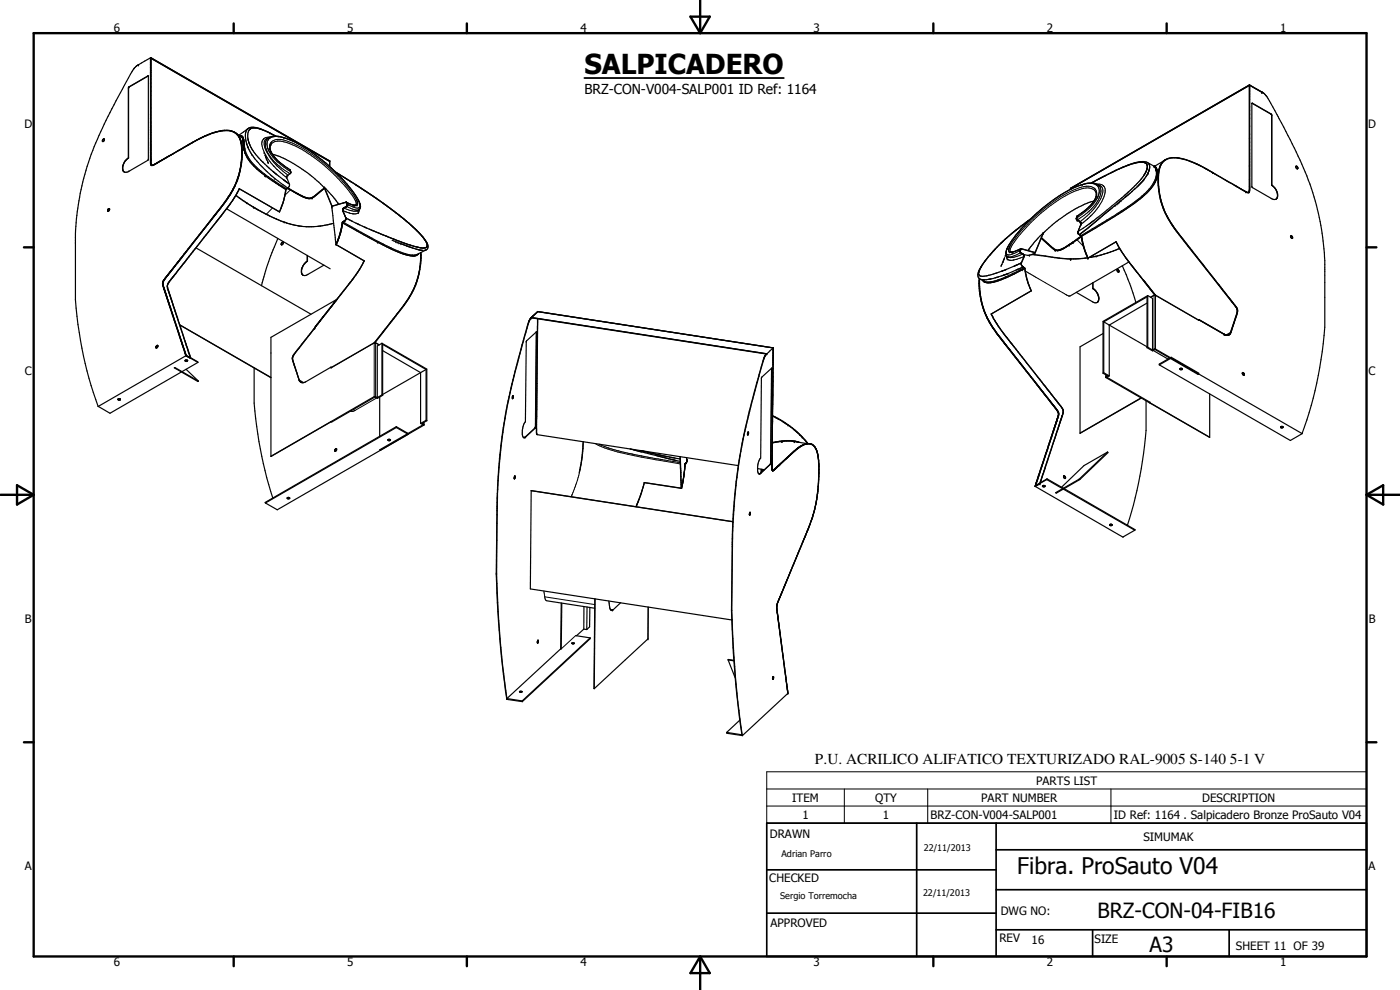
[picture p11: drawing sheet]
<svg xmlns="http://www.w3.org/2000/svg" width="420mm" height="297mm" viewBox="0 0 420 297" stroke-linecap="round" stroke-linejoin="round" font-family="sans-serif">
<defs><g id="words">
<text font-size="8.2" x="175.4" y="22.1">SALPICADERO</text>
<text font-size="6.9" x="305.3" y="262.2">Fibra. ProSauto V04</text>
<g font-size="6.3">
<text x="329.4" y="275.4">BRZ-CON-04-FIB16</text>
<text x="345" y="285.6">A3</text>
</g>
<text font-size="4.6" x="244.6" y="229.2">P.U. ACRILICO ALIFATICO TEXTURIZADO RAL-9005 S-140 5-1 V</text>
<text font-size="4.1" x="175.4" y="28.2">BRZ-CON-V004-SALP001 ID Ref: 1164</text>
<g font-size="3.5">
<text x="34.2" y="9.6">6</text>
<text x="104.2" y="9.6">5</text>
<text x="174.2" y="9.6">4</text>
<text x="244.2" y="9.6">3</text>
<text x="314.2" y="9.6">2</text>
<text x="384.2" y="9.6">1</text>
<text x="7.3" y="38.4">D</text>
<text x="410.6" y="38.4">D</text>
<text x="7.4" y="112.6">C</text>
<text x="410.7" y="112.6">C</text>
<text x="7.4" y="186.9">B</text>
<text x="410.8" y="186.9">B</text>
<text x="311" y="235.5">PARTS LIST</text>
<text x="237.8" y="240.5">ITEM</text>
<text x="240.8" y="245.7">1</text>
<text x="262.6" y="240.6">QTY</text>
<text x="265" y="245.7">1</text>
<text x="279.3" y="245.7">BRZ-CON-V004-SALP001</text>
<text x="294.5" y="240.5">PART NUMBER</text>
<text x="334.3" y="245.7">ID Ref: 1164 . Salpicadero Bronze ProSauto V04</text>
<text x="360.8" y="240.6">DESCRIPTION</text>
<text x="231" y="251.5">DRAWN</text>
<text x="343.1" y="252.3">SIMUMAK</text>
<text x="7.4" y="261.1">A</text>
<text x="410.7" y="261.1">A</text>
<text x="230.9" y="264.6">CHECKED</text>
<text x="300.3" y="274.5">DWG NO:</text>
<text x="231.3" y="278.3">APPROVED</text>
<text x="299.9" y="282.6">REV</text>
<text x="309.6" y="283.3">16</text>
<text x="328.5" y="283.1">SIZE</text>
<text x="370.9" y="285.1">SHEET 11 OF 39</text>
<text x="34.2" y="289.9">6</text>
<text x="104.2" y="289.9">5</text>
<text x="174.2" y="289.9">4</text>
<text x="244.2" y="289.9">3</text>
<text x="314.2" y="289.9">2</text>
<text x="384.2" y="289.9">1</text>
</g>
<g font-size="2.7">
<text x="234.5" y="257.1">Adrian Parro</text>
<text x="277.2" y="255.3">22/11/2013</text>
<text x="234.1" y="269.7">Sergio Torremocha</text>
<text x="277" y="268.7">22/11/2013</text>
</g>
</g></defs>
<g fill="none" stroke="#000" stroke-width=".35">
<path d="M41.3 19.6l-1 .8-1.2 1.9a158.3 158.3 0 0 0-12.9 27.6 81.2 81.2 0 0 0-3.6 20.2v19.9a116.9 116.9 0 0 0 6.9 32M41.3 19.6h.1M41.5 19.5h-.1M45.2 17.3l53.8 31M45.2 17.3l.1 32M45.2 17.3l-3.9 2.3M45.3 17.3l-.1 31.7 .3 .7M44.4 22.9h.1M44.4 22.9l-5.8 3.3v21.2M44.5 22.8v25.1l-5.7 3.5a1.2 1.2 0 0 1-1.6 .2 1.2 1.2 0 0 1-.4-1.6l.7-1.7 1-.9M44.5 22.8l-5.9 3.3-.1 .3v21M44.5 22.8l-.1 .1"/>
<path d="M66.2 39.2l-3.9 1.3M66.2 39.2a5.8 5.8 0 0 1 4.2 .5M66.3 39.2l-.6 .2M70.4 39.7l.6 .4M70.4 39.7l.2 .1M70.5 39.7l.6 .5M70.7 39.9l.2 .1M74.1 38.9a3.5 3.5 0 0 0-.4 2.5l.5 2.4 1.3 2.5 2.4 3 3.3 3.2M74.5 38.6a2.59 2.59 0 0 1 2.4-.3l2.7 .9 3.2 1.6M74.5 38.6l-.2 .1M74.5 38.6l-2.8 2M75.3 38.6a3.3 3.3 0 0 0-.8 3.5"/>
<path d="M75.9 38.4h.8M76.7 38.4a1.86 1.86 0 0 0-1.8 .5M76.7 38.4l1.5 .3 1.9 .8M77.7 38.6l.2 .1M78.1 38.7l.7 .2M80 39.5l2.7 1.3M375 25.5v32.1a1.27 1.27 0 0 1-1.8-.4l-9.5-5.5a28.9 28.9 0 0 0-10.7-4.3 4.2 4.2 0 0 0-4.4 1.8M375 25.5l-53.7 31M375 25.5l-.1 31.4-.2 .8M375 25.5l3.7 2.1M375 25.5v31.7l-.3 .5M375.8 31l5.8 3.5v21.1"/>
<path d="M378.7 27.6l1.2 1.1a221.6 221.6 0 0 1 10.3 19.3 78.6 78.6 0 0 1 6.4 20.8l1 9.3v20.1a117.1 117.1 0 0 1-6.8 31.9M378.7 27.6l-3.7-2-53.7 31M378.8 27.7h.1M379 27.8h.1M31 41.7h.2a.44 .44 0 0 1 0 .5 .44 .44 0 0 1-.5 .2zM31.3 41.7l-.4 .3-.1 .5M38 47.8a3.2 3.2 0 0 0-.8 3.7l.1 .1M38.5 47.4h.1M38.6 47.4l-.3 .2M45.3 49.3l.2 .3M45.4 49.5l.1 .1M45.4 49.5h.1"/>
<path d="M45.5 49.7h.1M46.7 49.1l-1.2 .6M46.7 49.1l-1.2 .5M47.1 48.9l-.4 .2M47.7 48.5l-.6 .4M48 48.4l-.3 .1M48.2 48.3l-2.2 1.3M48.3 48.2l-.1 .1M48.9 47.9l-.2 .1M49.1 47.7l-1.1 .7M49.6 47.5l-1.6 .9M50.1 47.1l-1 .7"/>
<path d="M51.3 46.5l-.6 .3M52 46.1l-2.4 1.3M55.7 43.9l-6.6 3.9M55.7 44l-3.7 2.1M56 43.8l-.3 .1M56.2 43.6l-.2 .2M57.6 42.8l-.4 .3M58 42.6l-2 1.1M58 42.6l-.4 .2M58.7 42.2l-.7 .4M59 42l-.3 .2M59.7 41.7l-.7 .3"/>
<path d="M60 41.6l-4.3 2.4M60.7 41.3l3.5-1.4a7.2 7.2 0 0 1 6.6 .2 6 6 0 0 1 1.7 5.1l-.4 5.8M62.3 40.5l-3.6 1.7M63.2 40.1l-.9 .4M68 59.9l-.9 1.2M68.5 59.1l-1.8 2.5M68.5 59.1l-.1 .3M68.7 58.8l-.2 .3M69.5 57.4l-1 1.7M69.8 57.1l-.9 1.4M70.1 59.6l-3.6 5M70.4 55.8l-.6 1.3"/>
<path d="M71 40.1a8.4 8.4 0 0 1 1.7 6.6 22.2 22.2 0 0 1-3.3 11.2l-2.1 3.2-3.9 4.7M71.2 40.2l1.1 .7M71.2 40.3l.6 .9 .6 1.6M71.8 56.6l-1.7 3M71.8 56.6h.1M71.8 56.6l12.1 7M71.8 56.6l-1.5 2.8-1.9 2.7M72 51.4l-1 3.1-1.2 2.6M72 40.7l.4 .1M72.1 51l-1.4 4.2M72.1 51l-.2 .8M72.3 49.7l-.4 1.7"/>
<path d="M72.3 42.4l.1 .4M72.3 40.8l.5 .6 .4 3.2a11.1 11.1 0 0 0 4.5 6.6l3 2.3 5.1 3.4M72.4 42.8l.1 .7M72.5 43.5l.1 .8M72.5 43.5v.4M72.5 43.9l.1 .4M72.6 44.3l-.1 3.5-.2 1.9M74.4 41.6l.6 2.1M74.6 42.6l.3 .7M75 43.4a14.7 14.7 0 0 0 3.3 4.6M75.3 44.3h.1M75.8 45.1h.1"/>
<path d="M78.2 48l.7 .6M78.9 48.6l2 2M78.9 48.6l.2 .3M79.3 45.8v.3M79.5 46.5l.5 1.1M80 47.8l.1 .1M80.1 48l.1 .1M80.3 48.4l.2 .6M80.6 50.3l6.3 4.9M81.1 52.5l5.2 3.9M81.3 43.3a2.72 2.72 0 0 0 .6 3.2 14.9 14.9 0 0 0 5.1 4.4M81.7 46.3l.4 .1a40.4 40.4 0 0 1 15.2 9.9"/>
<path d="M81.8 51.4l1.4 1.1M82.8 40.8l-1.4 .2-1.3 .6M82.8 40.8a21.1 21.1 0 0 1 7.8 2.9 51 51 0 0 1 8.3 6.2M83.4 41h.3M85 53.8l.5 .4M85.5 54.2v.1M85.5 54.3l1.1 .7M85.8 56.8l-.7 3.3M85.8 56.9l-.6 3.2M86.3 56.5l1.9 1.1M86.3 56.4l3.1 1.8M86.3 56.4l-.5 .5"/>
<path d="M86.4 56.4l1.5 .9M86.9 55.2l-.1 .7-.5 .5M87 50.9l.1 .1M87.1 51l.2 .9-1.2 1.1 .8 2.2M87.8 57.3l.3 .2M88.1 57.5l1.3 .8M88.2 57.6l.2 .1M88.4 57.7l.8 .4M89.4 58.3h.1M89.4 58.3l1.9 .9 1.3 .4M89.4 58.3l.4 .2M89.4 58.2v.1"/>
<path d="M90 58.6l.2 .1M90.2 58.7l2.4 .9M92.6 59.6h.4M93.6 59.4l-.6 .2M93.6 59.4h.1M94.1 59.1l3.3-2.6zM94.1 59.1l-1.1 .5M94.2 59.1l-.5 .3M97.3 56.3l2.3 5.6M97.3 56.4l-1.9 1.6a3.4 3.4 0 0 1-5.1 .6l-1-.5M97.4 56.2l2.5 2.8 1.7 2.3M97.4 56.2l2.2 5.6"/>
<path d="M97.4 56.2l-.1 .1M98.9 49.9a33 33 0 0 1 9.3 11.6 1.4 1.4 0 0 1-.9 1.7M99 48.4l-53.7-31v31.9M99 48.3l-.1 1.6M99 48.3v1.7M100.7 51.6l12.2 7.9 8.3 6.2M100.9 51.7l1.3 .9M102.1 52.6l3.4 2.1M103.2 53.2l1 .6M105.2 54.5l8.7 5.7M106.8 55.5l.8 .5M111.4 58.5l9.8 7.2"/>
<path d="M321.3 56.5v.3M321.3 56.6h.1M321.3 56.6v.2M321.3 56.5h.1M326.5 55h.1M327.5 54.9a76.1 76.1 0 0 1 13.1-6.1l3-.3 2.8 1.3a2.19 2.19 0 0 1 .9 2.4l-.4 1.8a12.9 12.9 0 0 1-4.9 5.7 140.9 140.9 0 0 1-17.4 11.2l.6 3M327.6 54.9a24 24 0 0 0-12 5.5l-2.8 2.1-3.9 3.5M327.6 54.9l2.5 .8M328.6 54.4l-1 .5M328.7 57.4a4 4 0 0 1-1.5 4.3l-3.9 3.1M330.5 53.3l-.9 .5M331.9 52.6l-.6 .4"/>
<path d="M334.3 51.4l-.6 .3M335 51.1l-.3 .1M335.9 50.7l-8 4M337.2 59.6l-13.2 10.8M337.2 59.6l-.2 .2M337.6 50l-1.1 .4M337.6 50l-1.9 .8M339.1 58l-1.6 1.3M339.4 49.3l-1.8 .7M339.9 57.3l-.4 .3M340.4 56.9l-3.2 2.7M340.7 56.6l-.3 .3"/>
<path d="M340.8 48.9l-.5 .1M341.8 48.7l-.9 .2M341.8 55.5l-.8 .8M342.7 48.6l-1.4 .2-3.1 .9M342.7 48.6l.9 .2M342.7 48.6l-.4 .1M343.1 54.1l-2.7 2.8M343.2 52.7l-2.3 2.8-4.1 3.8-9.5 7.6-3.8 2.6M343.5 53.6l-1.4 1.6M343.6 48.8l.3 .2M343.6 48.8l.4 .3M343.7 52.1l-.5 .6"/>
<path d="M344 49.1l.2 .4M344.2 50.8l-.5 1.1M344.2 52.5l-.2 .5M344.2 49.5l.1 .8M344.3 50.5l-.1 .3M344.3 50.3l-1.1 2.4M344.3 48.8l.4 .3M344.6 51.8l-1.2 2M344.6 51.8l-.2 .4M344.7 49l.3 .6M344.8 51.2l-.1 .3M344.8 51.2l-.2 .6"/>
<path d="M344.9 49.3l.1 1.2M344.9 50.8l-.1 .4M345 50.7l-.1 .1M345 50.3l-.1 .5M348.2 49.6a20.8 20.8 0 0 0 1.3 13.8l1.9 3.6a410.3 410.3 0 0 0 17 22l1.9 2.4a2.45 2.45 0 0 1 .9 2.7l-1.9 5.6M349.1 48.4a9.4 9.4 0 0 0-1.4 6.7l.8 5.4M349.1 48.4l-2.5 1.5M349.5 48l-.4 .4M349.6 48a6.2 6.2 0 0 0-2 5.3v2.2l.9 5M349.8 47.9l1.9-.6h1.4l2.6 .5 4.3 1.8 3.9 2.2M349.8 47.9l-.3 .1M349.8 47.9l-.2 .1"/>
<path d="M363.9 51.8h.1M364 51.8l9.9 5.7M373.9 57.5l.2 .2M374 57.5v.1M374.1 57.7h.1M374.2 57.7h.5M374.3 57.7h.1M381.6 55.6l.6 .4M381.7 55.5l.5 .5M381.7 55.5v-20.9l-.2-.4-5.8-3.2v25l5.8 3.5a1.19 1.19 0 0 0 1.5 .2 1.19 1.19 0 0 0 .4-1.5l-.2-.7M381.7 55.5l-.1 .1M382.2 56l.9 1.2"/>
<path d="M382.2 56a3.2 3.2 0 0 1 .7 3.8M388.9 49.9l.5 .4v.4M388.9 49.9a.43 .43 0 0 1 .5 .2 .43 .43 0 0 1-.2 .6l-.3-.4zM32.6 62.6h.2M32.6 62.7l-.2 .7M32.8 62.6a.49 .49 0 0 0-.5 .3 .49 .49 0 0 0 .1 .5M32.8 62.6v.5l-.4 .3M52.8 79.4l-.7 .9M52.8 79.4l-.4 .5M52.9 79.3l-.8 1M53.2 78.9l-.4 .5M54.1 77.7l-1.1 1.4"/>
<path d="M55.3 76.2l-.8 1.1M57.2 76.4l-5.2 6.7M58.8 74.4l34.5 19.9M59.8 70.5l-6.5 8.3M59.9 70.5l-6.8 8.6M61.2 68.8l-11 13.9M61.8 68l-.7 .9M61.8 70.5l-10.2 13.1a3.1 3.1 0 0 0-1.3 2.7l.5 1.7M63.4 65.8l-1.7 2.3M63.4 65.8l-3.6 4.8M63.5 65.8l-1.1 1.4M63.6 65.8l-3.7 4.7"/>
<path d="M63.7 65.5l-.3 .3M64 65.2l-.5 .6M64.5 64.6l-.5 .6M64.5 64.6l-.9 1.2M64.7 64.3l-.9 1.1M65.1 63.8l-.4 .5M65.4 66l-8 10.2M65.7 65.6l-3.8 4.8M65.9 65.3l-.3 .4M66.3 64.8l-.4 .6M66.5 61.9l-1.4 1.9M66.6 62l-1.6 2.1"/>
<path d="M66.7 61.6l-2.2 3M67.1 61.1l-.6 .9M67.2 61.1l-.5 .6M67.9 62.7l-1.8 2.5M68 62.7l31.1 17.9M68.4 62.2l-.5 .6M83.4 71.5l-3.1 7.9-1.8 6.3M84.1 62.9l-.2 .7M84.5 72.8l.4-.2a.49 .49 0 0 1 0 .6 .49 .49 0 0 1-.5 .2zM84.9 61l-.7 1.9M85 72.7l-.5 .3v.4M85.2 60.1l-1.1 2.8"/>
<path d="M91 79.7a2.21 2.21 0 0 0 0 2.9M92.2 78.4a4.5 4.5 0 0 0-1.7 2.7M92.2 78.4h.1M92.2 76.6v1.8M92.3 78.4l-1.1 1M92.3 76.7v1.7M97.2 79.5l-4.8 2.8a1.12 1.12 0 0 1-1.2 .3 1.12 1.12 0 0 1-.7-.9M99.6 61.9v.1M99.6 61.9l1.2 11.5M99.6 61.8h.1M99.6 61.8v.1M100.8 73.4h.1"/>
<path d="M100.9 73.4l8.4 4.9M101.5 71.8l-.6 1.6M101.5 71.9l-.6 1.5M102 70.4l-1.1 3M102 70.4l-.5 1.4M102.1 70.4l.8-3.6 13.1 7.2 4.8 2.1 1.8 .5a3.4 3.4 0 0 0 2.9-.3M102.1 70.4l-.6 1.5M102.2 69.6l-.2 .8M102.3 69.1l-.1 .5M102.4 69.1l-.2 .5M102.4 68.7l-1.6 4.7M102.4 68.7l-.1 .4"/>
<path d="M102.6 67.3l-.2 1.4M102.7 67.3l-.3 1.8M102.8 66.8l-.1 .5M102.9 63.2l.9 2.2M102.9 62.8v.4M102.9 66.7v.1M102.9 62.8v.1M102.9 66.8h.1M103.1 62.5l-.2 .3M103.2 62.4l-.4 .4M103.4 66.2l-.7 .5-.3 2M103.4 66.2v.1"/>
<path d="M103.4 66.2h.1M103.4 66.3l-.6 .5M103.5 66.3l-.6 .4M103.7 65.9l-.3 .4M103.8 65.4l1.9 1M103.8 65.4v.1M103.8 65.7l-.3 .6M103.8 65.6l-.1 .3M103.8 65.5v.2M103.8 65.5v.1M104 60.7h.1M104 60.7l1.8 .8 .7 .1"/>
<path d="M104 60.7l-4.4 1.2M104 61.9l.1-.1zM104 60.7l.2 .7M104 60.7l.3 .6M104.1 60.8l.2 .6-.2 .5M104.1 61.7l-.9 .7M104.2 61.4v.2M104.2 61.6l-.1 .1M104.2 61.6v.2M104.3 61.3v.1M104.3 61.3l-.2 .7-1.2 .9M104.3 61.3l-.1 .1"/>
<path d="M104.4 65.7l1.3 .7M105.7 66.4l6.2 2.8M107 67l1 .5M109.3 68.1l.8 .4M109.3 78.3l-1.1 2M109.3 78.3h.1M109.3 78.3l-1.8 3.2M110.8 68.7l1.2 .5M111.9 69.2l6.2 2.6M112 69.2l6.1 2.6M114.8 60.8l.8 .6M116.9 62.4l8.1 6.6a13.5 13.5 0 0 1 3.4 4.4 1.17 1.17 0 0 1-.6 1.6"/>
<path d="M117.7 72.1a44.8 44.8 0 0 0 9.2 3M118.1 71.8l2.3 .8M118.1 71.8l1.7 .6M120.1 73l4 1.5M120.4 72.6l2.4 .8M121.2 65.7l4.1 3.6M121.2 65.7l3.7 3.3M122.8 73.4l3.7 1M122.8 73.4l4 1M124.7 74.7l2.1 .4M125.2 69.3l1.6 1.7 1.3 2.1M125.3 69.3l1.9 2.3"/>
<path d="M125.5 76.3h.1M125.7 76.1l-.2 .2M126.3 75.8v2.5M126.3 78.2a23.8 23.8 0 0 1-5 13.4M126.4 75.7a25.7 25.7 0 0 1-6.3 17.4l-7.5 9.6M126.4 74.4h.4M127.5 71.9l.6 1.2M127.5 75.1h-.3M127.7 74.3l-.6 .1M127.7 74.3l-.9 .1M127.8 75l-.3 .1M127.8 75l-2.6 1.3"/>
<path d="M127.9 74.2l-.2 .1M127.9 74.2l-.1 .1M128.1 73.1l.1 .8-.3 .3M128.2 73.8l-.2 .4M294.7 79.7l-.5 .9M296.6 77a10.7 10.7 0 0 0-3.2 5.3 1.46 1.46 0 0 0 1.4 1.6M296.6 77.1l-2.4 3.5M298.7 74.8l-2.1 2.3M298.7 74.7l-.6 .7M298.7 74.6l-2.1 2.4M299.7 73.7l-1 1M300.7 79.2l-.3 .7"/>
<path d="M300.7 72.7l-.7 .6M300.9 78.8l-.1 .2M301 78.6l-.1 .1M301.5 77.3l-.4 1.1M301.7 76.7v.2M302.1 71.4l-1.8 1.7M305 69l-.7 .5M305.8 68.4l-3 2.5M306.1 75.2v.4M306.1 75.2v.1M306.1 75.6l1.1 1M306.1 75.6l1.1 .7 .1 .4-.8 2.2"/>
<path d="M306.1 75.3v.3M306.2 79l-1.9 .9M306.3 74.7h.1M306.3 74.7l-.2 .5M306.3 74.6l4.4 1.2M306.3 74.6v.1M306.4 74.7l4.3 1.2M306.4 74.6l-1.7 .8-1.2 .2M306.4 74.7l-.3 .6M306.5 78.9v.1M306.5 78.9l.2 .8M306.5 78.9l-5.7 2.4"/>
<path d="M306.5 79l.2 .7M306.7 79.7l.3 .3M306.7 79.7l.3 .4M307.3 76.6l.1 .4-.9 2M308.9 66l-4.3 4.9a11.6 11.6 0 0 0-2.8 5l.1 .6 .6 .6M309 66l-3.5 2.6M309 66l-1 .7M309.2 65.8a67.1 67.1 0 0 0-10.5 8.8M310.7 75.7h-.1M310.7 75.7v.1M310.7 75.9l-1.9 .7-1.6-.2M310.7 75.8v.1"/>
<path d="M312.5 71.5l2.8 2.5M312.5 71.5l2.7 2.5M312.6 71.3l2.9 2.7a2.52 2.52 0 0 0 3.7 .4l.5-.2M313.1 69.8l-2.8 3-1.7 2.3M313.1 69.8l-2.4 5.9M313.1 69.8v.1M313.1 69.9l-2.4 5.9M315.2 74l1.5 1.1M315.3 74l.7 .6M316 74.6l.7 .4M316.7 75v.1M316.7 75.1l.4 .1"/>
<path d="M317.1 75.1h.5M317.1 75.2h.5M319.7 74.2l-2.1 .9M320.7 73.4v.1M320.9 73.5l-1.2 .7M320.9 73.5l-2.4 1.4-.9 .3M320.9 73.5h.1M321.3 73.2h.1M321.3 73.1l-.4 .4M321.3 73.1l-1.6 1.1M321.5 73.1l-.6 .4M321.8 72.8h-.1"/>
<path d="M322 72.8l-.5 .3M322 72.7h.1M322.1 72.7l-.1 .1M322.3 72.6l-.2 .1M322.5 72.3l-.4 .4M322.9 72.1l-.4 .3M323.1 65.7v.1M323.1 65.8l1.3 1M323.1 65.4l.1 .4M323.1 65.4h.1M323.2 65.8l1.2 .9v.6l-.9 2.2M323.3 64.9l-.3 .5 .1 .4"/>
<path d="M323.3 64.8v.1M323.3 64.8l-.2 .6M323.5 69.8l.3 .6 .6 .3M323.5 69.5v.5M323.8 71.5l-.9 .7M323.9 71.4l-.7 .5M324 70.4h.1M324 70.4l.4 .3M324.4 70.7h.1M324.4 66.9v.1M324.4 70.7l.1 .2M324.4 66.8l.1 .1"/>
<path d="M324.5 70.9l.6 2.8M324.5 70.9h.1M324.5 71l-.6 .4M324.5 70.7l.1 .1M324.6 70.8l-3.3 2.3M324.6 70.8h.1M325.1 73.7l.1 .2M325.2 73.9l1.3 3.6M325.6 69.1l-1.6 1.3M326.5 77.3v.2M327.8 66.5l-.9 .7M328.3 60.4a37.4 37.4 0 0 0-15.2 9.5"/>
<path d="M333.9 62.3l-8 6.6M334.8 61.6l-.4 .3M334.9 72.6l.3 .4M334.9 72.6l.8 1.4M334.9 72.6l-8.4 4.9M335.2 73.1l.2 .4M335.6 60.9l-.4 .3M335.6 74l1.2 1.8M335.7 74l1.1 1.8M336.4 60.2l-.5 .4M336.8 75.8l.4 .6M336.8 79.8l2.5 6 1.6 5"/>
<path d="M337.2 76.4l2 2.6M337.2 76.4l1.9 2.6M338.8 78.6l-17.7 10.2M339.1 79l.5 .7M339.2 79l.5 .7M339.6 79.7l6.9 8.8M339.7 79.7l.7 1M348.5 60.5l1.4 3.7 1.5 2.7M348.5 60.5l1.3 3.5 2.2 3.6M351.6 67.2l.3 .5M351.9 67.7l1.4 1.9M352 67.6l1.3 2"/>
<path d="M353.3 69.6l17.3 22 .8 1.4M353.3 69.6l18 22.9M387.5 70.7l.4 .3-.1 .5M387.5 70.8l.4 .6M387.5 70.8a.44 .44 0 0 0-.1 .5 .44 .44 0 0 0 .5 .2M48.8 85.3l.4 1M48.8 85.3l.2 .6M49 84.4l-.2 .7 .3 1.2M49 86l.7 1.9M49 84.6v1M49 84.4l-.1 .2M49.1 86.3l1.3 4"/>
<path d="M49.1 86.3l.2 .6M49.2 86.4v.1M49.2 86.5v.2M49.3 83.8l-.5 1.2M49.3 87l.1 .2M49.3 86.8l.2 .4M49.4 87.2l.1 .2M49.5 83.6l-.5 .8M49.5 87.2l.2 .9M49.5 87.5l.4 1M49.6 83.4l-.5 .8M49.7 88l.3 1"/>
<path d="M49.8 88.5l.2 .7M49.8 88.2l.9 2.9M49.8 83.2l-.3 .4M50 89.2l1.3 4M50.1 89.2l.1 .3M50.2 82.7l-.8 .9M50.2 89.5l1.4 4.2M50.3 82.7l-1.5 2.1v.5M50.6 82.3l-.4 .4M50.6 82.2l-1 1.2M50.6 90.7l.4 1.2M50.7 82l-.1 .3"/>
<path d="M50.7 82l-.4 .5M50.9 88.3l.2 .6M50.9 81.8l-.2 .2M51 91.8l.3 1M51.1 88.9l6 18.3M51.1 88.9l6.2 18.6M51.2 92.7l.4 1M51.4 93.1l3.1 9.8M51.5 81l-1 1.2M51.5 93.6l.2 .5M51.6 93.7l.2 .8M51.6 93.7l2.3 7.2"/>
<path d="M51.7 83.3l-.3 .4a3.3 3.3 0 0 0-1.2 2.4l.9 2.8M51.8 80.6l-.9 1.2M51.8 80.7l-.5 .6M51.8 94.2l2.5 7.7M52 95l2.3 6.9M52.1 80.3l-.3 .4M52.1 80.2l-.5 .7M53.9 97.5l27.4 15.8M94.5 98.3l-5.7 7.3-1 1.6 .1 1 1.9 5.8 1.3 .8M94.5 98.3l-5.8 7.4a2.2 2.2 0 0 0-.7 3l1.7 5.3 .6 .7a1.28 1.28 0 0 0 1.5-.1l7.5-4.4M94.9 97.8l-.4 .5M97.7 94.1l-2.9 3.7"/>
<path d="M97.8 94.1l-2.9 3.7M99.5 91.9l-1.8 2.2M101 90l-6.6 8.3M101.1 89.8l-19.8 11.4v35.7M101.1 89.8h.1M101.2 89.8l-6.3 8M101.4 89.5l-1.1 1.4M103.4 87l-5.6 7.1M104.4 85.7l-2.7 3.3M105.3 84.5l-.7 .9M105.4 84.5l-1.8 2.1M105.6 84.1l-.3 .4"/>
<path d="M107 82.2l-1.4 1.9M107.4 81.5l-1.7 2.6M107.5 81.5l-.2 .4M108.2 80.3l-.8 1.2M121.2 91.6l-8.7 11.1M159.2 95.5v.1M159.2 95.6v.1M159.2 95.7v.1a154.6 154.6 0 0 0-5.2 18.2l-.9 3.8a156.4 156.4 0 0 0-3.3 22.5 236.8 236.8 0 0 0-.8 21.8l-.1 10.1M159.5 95.4l-.3 .2M159.5 95.3v.1M159.5 95.2l70.5 10.9-.9 2.2a289.9 289.9 0 0 0-6.8 27.2M159.5 95.2v.1"/>
<path d="M159.5 95.4l70.4 10.8M160.9 99.6l-.2 28.7-3.1 2.8M160.9 99.6l-3 2.8-.2 24.1-.3 .4a6.2 6.2 0 0 0-.7 3.4l.5 1M160.9 99.6l-.2 28.4-.1 .4-3 2.7M161.3 95.6l-.3 30.1v4.3l.2 .4M161.4 93.5l-2.3 2.2a58.6 58.6 0 0 0-3.1 10.4l-1.7 6.5a164.8 164.8 0 0 0-4.6 27.7l-.4 7.8M161.4 93.5l70.6 10.9M161.4 93.5l70.7 10.9M161.4 93.5l-1.9 1.8M161.4 93.5l-1.6 1.4M293.7 82.3l.5 .5h1.7M293.7 82.3h.1"/>
<path d="M293.9 83.6a23.7 23.7 0 0 0 3.2 13.5M293.9 84.3a26.1 26.1 0 0 0 7 17.9M294 80.9l-.3 1.4M294 80.9l-.2 .8M294.2 80.6l-.2 .3M294.3 83.8l1.1 .6M296.9 82.5l-1 .3M296.9 96.7l.4 .7M297.1 97l.2 .4M297.3 97.4l.2 .3M297.5 94.2l1.3 2.3M297.5 94.2l1 2 2.3 3.3"/>
<path d="M297.5 97.7l.4 .6M297.5 83.7l-.9 .1M297.9 98.3l1.2 1.8M298.1 82.3l-1.4 .3M298.7 96.6l1.9 2.6M299.2 81.9l-1.2 .4M299.6 83.1l-1 .3M300.8 81.3l-.4 .1M300.8 99.4l.1 .3M300.8 81.3l-2 .7M300.9 99.7l1.9 2.5M300.9 99.7l.5 .7"/>
<path d="M301.2 82.5l-.4 .2M301.2 82.5h.1M302.1 80.8l-1.3 .5M302.5 82.1l-1.2 .4M305.4 80.8l-.5 .3M305.4 80.8a26.5 26.5 0 0 1-10.7 3.1M307 80.1l.4 .2M307 80.1l-1.6 .7M307 80l.4 .3M307 80v.1M307.4 80.3l.3 .8M307.4 80.3l.1 .3"/>
<path d="M307.5 80.6l.5 2.8 1.1 2.8M307.5 80.6l-1.7 .8a22.4 22.4 0 0 1-9.4 3.4l-1.1-.2-.5-.5M307.6 81l1.2 4.5M308.9 85.9l.1 .3M309 86.2l.5 1M309.1 86.2l.4 1M309.5 87.2l-12 7M323 87.7l4.8 2.8a1.29 1.29 0 0 0 1.7 .1M327.9 86.6a3.4 3.4 0 0 1 1.7 3.8M327.9 84.8v1.8M328 86.5a3.2 3.2 0 0 1 1.4 4.1l-.1 .2M328 86.5l-.1 .1"/>
<path d="M328 84.8v1.7M331.2 96.6v15.2M331.2 96.6l13-7.5v15.2M331.2 96.6l1.7 .9M332.9 97.5l11.3 6.6M332.9 97.5v15.3M335.3 80.9a.51 .51 0 0 1 .4 .8M335.3 80.9v.4l.4 .4M335.3 80.9a.49 .49 0 0 1 .5 .2 .49 .49 0 0 1-.1 .6M340.7 81l5.9 7.5M344 85.1l-.8-1 3.4 4.4M344.1 85.1l2.6 3.4"/>
<path d="M344.2 90.9l-11.3 6.6M344.5 88.7l-13.5 7.7v15.6M344.5 88.7l1.4 .8v15.5M344.5 88.7v15.5M346.5 88.5l-1.2 .7M346.5 88.5h.2M346.7 88.5h.1M346.7 88.5l13 7.5M359.7 96v.1M359.7 96.1h.1M359.8 96l7.6 4.3M359.8 96h-.1"/>
<path d="M359.8 95.9v.1M359.8 95.9l-.1 .1M359.8 95.9l7.6 4.3M369.3 99.9l-.3 .4-.5 .2M369.3 99.7l-.1 .4M369.3 99.7l-1.3 .8M371.3 92.6l.1 .4M371.4 93l-.1 .8-2 5.9M371.4 93.1l-1.8 6a1.37 1.37 0 0 1-1.9 1.4M35.4 119.8l.5-.2 .2 .3-.6 .2zM35.4 119.7h.7M46.9 103.8l.4-.2v.5"/>
<path d="M46.9 103.9l.4 .2M47 103.8l-.1 .6M47.2 103.6l-.4 .3v.4l.1 .1 .4-.3M52.3 110.4l.2-.1 7.1 4-.2 .2zM54.3 101.9l.1 .4M54.3 101.9l.6 1.9M54.4 102.3l1.4 4.2M54.4 102.4l.2 .5M54.5 102.9l.1 .4M54.6 102.9l.3 .9M54.7 103.3l.5 1.3M54.9 103.8l.9 3"/>
<path d="M54.9 103.8l.2 .4M55.3 105l.4 1M55.4 105.3l.1 .3M55.5 105.7l.3 1M55.6 108.1h.7a.36 .36 0 0 1-.4 .4 .36 .36 0 0 1-.3-.4zM55.6 108.1h.6M55.8 106.8l1.5 .7M55.8 106.5v.2M55.8 106.7v.1M55.8 106.7l1.5 .8M55.8 106.7l-26.3 15.3M55.8 106.7l3.6 2.1"/>
<path d="M55.8 106.6l3.5 1.9 .1 .3M55.8 110.8l3.8 3.5M59.4 108.8l-26.4 15.2-3.5-2M76.3 110.4a102.8 102.8 0 0 0 2.3 26.5l1.4 6.4 1.9 6.1M99.3 110.2h.2M99.3 110.2v.1M112.5 102.7l-13.2 7.7M112.5 102.7l1.3 .8M113.2 119.3l-.9-.3-30.9 17.9M113.9 119.1v11.8M114.6 103l-1.4 .8v15.5M114.6 118.5l-1.4 .8"/>
<path d="M114.6 103v15.5M114.6 103l13.5 7.7v15.5M114.6 118.5l.2 .1M114.8 118.6l-1.6 .9-.7-.4-12.9 7.5-.3-.1M114.8 105.2l11.4 6.6M126.2 111.8l-11.4 6.6M126.2 111.8v15.2M127.9 110.9l-13.1-7.6v15.3M127.9 110.9v15.2M127.9 110.9l-1.7 .9M153.9 118.8l-.1 .8 .2-.8M153.9 118.7l-.1 .9"/>
<path d="M154 118.7l-.1 .1M154 118.7v.1M230 106.2h.1M230.1 106.2h.1M230.2 106.2l-.4 .1-.5 1.1a287.3 287.3 0 0 0-7 28.1M230.2 106.1v.1M231.5 110.5h.1M231.6 110.5h.1M231.6 110.5l-3.1 2.9-.2 24.1a5 5 0 0 0-.9 4l.4 .7 .5-.2M231.6 110.5l-.4 28.7M231.6 110.5l-.3 28.5-3 3M231.9 115.7l-.1 17.1a14.5 14.5 0 0 1 7.9-.1l-1.3-.3"/>
<path d="M231.9 118.4v2.9M232 114.3l-.1 1.6M232 104.4v10.1M232 109.3l-.1 9.3M232 104.4h.1M232 109.5v1.2M232.1 104.4l-.1 3.2M232.1 106.7l-.1 .5M232.1 104.4l-1.9 1.7M299.1 100.1l1.2 1.4M299.1 100.1l.9 1.1M300.2 101.5l.7 .8"/>
<path d="M300.5 101.9l.7 .8M300.9 102.3l.3 .4M300.9 102.2l4.5 5.7M301.2 102.7l2.4 3M301.2 102.7l.6 .8M301.7 100.6l2.2 2.8M302 103.8l.2 .2M302.3 104.1l.5 .6M302.8 102.1l.2 .2M303 105l2.4 3.1M303 102.4l1.1 1.4M303.9 103.6l8.8 11.1"/>
<path d="M304.2 103.9l3.3 4.2M304.7 107.2l.6 .8M305.3 108l4.1 5.2M305.4 107.9l10.1 13.1M306 108.8l5.8 7.4M308 108.8l7.8 9.9M310 113.8l3.3 4.2M312 116.5l1.2 1.5M313.1 115.2l4.5 5.7M313.2 118l2.4 3M313.3 118l2.5 3.2M316 118.9l2.1 2.7"/>
<path d="M331 100.1l-6.9 4v25.9M331 112l1.4 .8-.5 .3M331.2 111.8l-.2 .2M331.2 111.8l1.7 1M331.9 112.4l.1 .9 12.9 7.5M332.9 112.8l-.7 .4 12.9 7.5-.2 .1M342.5 119.4l-18.4 10.6M344.2 104.3l1.7 1 .7-.4 13 7.5 .2-.2M344.5 104.2l1.4 .8M344.5 104.2l-.3 .1M345.9 105l.9-.3 44 25.4M346.1 105.2l4.5 2.5"/>
<path d="M347.9 109.5l39.4 22.7 3.5-2.1M347.9 109.5l3.6-2.1v-.2l8.3 4.8M351.1 107.4l-3.2 1.8v.3M354.1 110.6h.7M354.2 110.5l.7 .2a.35 .35 0 0 1-.4 .2 .35 .35 0 0 1-.3-.4zM363 118.2v13M367.4 100.3l.3 .2M367.4 100.2l.5 .3M367.4 100.2v.1M367.7 100.5h.3M368 100.5h.5M368 100.5h.2"/>
<path d="M368.8 100.4l-.3 .1M372.8 111.9a.39 .39 0 0 1 .5 .1 .39 .39 0 0 1-.1 .6zM373 111.8l.4 .7M373.4 112.5l-.1 .1M81.3 136.9h.1M99.3 126.5h.1M99.3 126.5l-18 10.4M100.5 134.9l.3-.2a.39 .39 0 0 1 .2 .5 .39 .39 0 0 1-.5 .2zM100.7 134.8l-.1 .6M100.8 134.6l-.2 .2M116.4 131.9h.7M117.1 131.9v.3h-.2l-.5-.1v-.2"/>
<path d="M117.1 131.9h-.7M118.9 128.3l3.6 2-39.3 22.7-3.5-2.1M118.9 128l-39.3 22.7 .1 .2M118.9 128l3.3 1.9M118.9 128v.3M118.9 128.3l-39.2 22.6M126.2 127l.7 .5-13 7.5 .3 .1 13-7.6M127.2 126.7v.8M127.9 126.1l.2 .1M127.9 126.1l-1.7 .9M128.1 126.2l-1.5 .8 .6 .5M157.6 131.1l-.4 .2"/>
<path d="M157.7 131.1l-.5 .2M161.3 130.4l60.3 9.3M175 132.5l-.3 4.6-.9 4.7M189.4 134.8l-.3-.1 15 3.7M190.9 135.2l1.7 .4M192.4 135.2l1.4 .4zM193.8 135.6l1.5 .3M195.3 135.9l1.5 .4M196.8 136.3l7.3 1.4M196.8 136.3l1.5 .3M197.3 136.8l5.7 1.4M199 136.8l1 .1"/>
<path d="M201.3 137.2l1.2 .2M204.1 137l.3 9.5M204.2 137l.3 9.6M205.6 139.3l-.1 .6M205.6 139.4l-.2 2.1M205.6 139.2v.1M205.7 139.1l-.1 .1M205.9 138.9l-.3 .4M205.9 138.9l-.2 .2M206 138.9h-.1M206 137.3l.2 1M206.2 138.3l-.2 .6"/>
<path d="M206.2 138.3l-.3 .6M222.3 135.5a165.6 165.6 0 0 0-2.6 28.5l-.2 19.1M222.3 135.5l-1.3 9-1 12.3-.4 26.3M224.4 130.5h.1M224.5 129.7l-.1 .8M224.5 129.6l-.1 .9M224.5 129.6v.1M224.5 129.6h.1M224.6 129.6l-.2 .9M231.2 139.2v.1M231.2 139.3l-3 2.7M231.7 136.2v.5"/>
<path d="M231.8 134.7l-.1 .3M231.8 128.3l-.1 12.6 .1 .4M231.8 132.3l-.1 2.7M231.8 126.4v1.4M231.8 124.8l3.9 2.2M231.8 124.7a30.1 30.1 0 0 1 10.7 8.4M231.9 121.2l-.1 2.7M232.7 125.2l1 .6M233.5 139.9l-.1 .1M233.6 139.9l-.6 .5M233.7 139.7l-1.5 1.4M234.1 139.2l-1.9 1.8"/>
<path d="M234.9 138.6l-1.3 1.3M235.1 126.7l2.8 1.9 1.7 1.4M235.2 138.3l-1 .9M235.2 138.3l-.3 .3M236.2 137.4l-1 .9M237.1 136.5l-1.9 1.8M237.1 136.5l-.6 .6M238.1 128.7l1.5 1.3M238.1 135.6l-1 .9M238.4 132.5l3.9 .6M238.8 135l-3.9 3.7M239.3 134.5l-.5 .5"/>
<path d="M239.6 130l1.2 1.2M239.8 134.2l-6.2 5.6M239.9 134.2l-1.1 .8M240.5 133.8l-1 .6M240.6 133.8l-.3 .1M240.7 131.1l1.7 2-.4-.5M240.7 133.7a2.75 2.75 0 0 1 4.5 1.9M240.8 133.6l-.3 .2M241 133.5l-1 .5M241.2 133.3l-2.9 2.2M241.5 133.3l.6-.2-.9 .3M242.2 133.1h.9"/>
<path d="M242.3 133.1l-.8 .2M242.9 133.1a2.3 2.3 0 0 1 1.9 1.4M244.8 134.5l.1 .2M244.8 134.5l.7 2.6M245.2 135.4l.6 4.1-.2 5.4M245.5 137l.2 2.1-.1 5.9M313.1 138.5l-1.4 4M314.1 135.3l-.7 2.1M314.6 133.8l-.1 .5M314.9 132.9l-.1 .4M315.4 131.5l-3.3 10M315.5 121l1.6 1.8a1.79 1.79 0 0 1 .3 2.3"/>
<path d="M315.6 121l.7 .9M315.7 130.6l-2.8 8.5M315.8 121.2l.1 .2M315.9 130l-.4 1.1M315.9 121.5l.8 .9M315.9 129.9l-.8 2.4M316 129.6l.3-.7-.5 1.3M316.4 128.4l-.2 .6M316.5 122.2l.5 .7M316.6 127.9l-.1 .2M316.7 127.5l-.1 .4zM316.8 127.1l-.9 2.8"/>
<path d="M316.8 127.1l-.1 .4M316.8 122.6l.2 .2M316.9 126.9l-.1 .2M316.9 126.9l-.2 .6M317 126.6l-.2 .5M317 122.8l.4 .6M317 126.6l-.1 .3M317 126.5l-.1 .2M317.1 123.1l.3 .3M317.2 125.9l-.2 .6M317.2 126.1l-.2 .5M317.3 125.9l-.3 .6"/>
<path d="M317.4 123.4l.3 .7M317.4 125.5l-.2 .5M317.4 125.1l-.2 .8M317.4 125.1v.4M317.6 123.7v.3M317.7 124.6l-.4 1M317.7 121l.4 .5M317.7 124.4l-.3 .7M317.9 127.3l-5.8 17.8M318.1 121.5a2.64 2.64 0 0 1 .5 3.7l-6.4 19.6M318.1 121.6l.5 .6M318.6 122.2l.1 .1"/>
<path d="M318.7 122.4l.1 .2M318.8 124.7l-.1 .1M318.8 122.6l.2 .1a2.29 2.29 0 0 1-.2 2.1l-.8 2.5M332.4 135.6l-7.1 4.1-6.7 6.5M332.4 135.6l-8.5 8.2M332.4 135.6l.1 .2-8.4 8.1M343.9 120.2a84.2 84.2 0 0 1-1.1 18.2 119.1 119.1 0 0 1-4.4 19.2M344.9 120.8l18.1 10.4M384.3 128.1h.8M384.3 128.3h.1M384.3 128.1v.2M384.4 128.1h.7"/>
<path d="M385.1 128.1l-.2 .3-.5-.1M86.2 149.4h.7M86.3 149.3h.6v.2l-.6 .1-.1-.1zM149.3 148.2l-.3 24M154.4 143.7h.1M154.5 143.5l-.2 .2M154.5 142.8v.7M154.5 143.6a.36 .36 0 0 0 .2-.4 .36 .36 0 0 0-.3-.3v.8M154.5 143.6l-.1 .1M159.4 147.2l-.2 29.5 60.4 9.3M159.4 147.2l60.5 9.3M159.5 147.2h-.1"/>
<path d="M191 151.8l-.1 .2M191.2 151.3l-.2 .5M191.8 149.8l-.6 1.4M191.8 149.9l-.8 1.9M192.9 146.6l-.7 2.2M192.9 146.6l-1.1 3.3M193 146l-.1 .6M193.2 145.5l-.1 .5M193.4 144.8l-.4 1.2M193.4 144.8l11.1 1.7M193.4 144.8h.1M193.4 144.8l11 1.7"/>
<path d="M204.4 146.5l.1 .1M204.5 146.5h.1M204.5 146.5v.1M204.7 145.8l-.2 .7M204.9 144.7l-.4 1.8M204.9 144.7v.3M205.2 142.9l-.3 1.8zM205.3 142.4l-.6 3.4M205.4 141.5l-.1 .9M205.5 140.4l-.2 2.3M225.1 153.7l-.2 .9M225.1 153.7h.1"/>
<path d="M225.1 153.7l.1 .6-.3 .3M227.3 140.6l2.1 .3M228.2 142h.1M228.2 142l-.4 .2M228.4 140.8l.1 .3M228.5 141.1h.7M228.5 141.1l-.1 .8M231.7 140.8l.1 .3M231.8 141.1h.1M231.8 141.3h.1M232.2 141.1l-.4 .1M232.2 141.1l-.4 .2"/>
<path d="M232.2 141l-.4 .1M232.2 141v.1M232.6 140.7l-.4 .3M232.9 140.5l-.2 .3M233.2 140.2l-.3 .3M242.1 159.6l-.3 1M242.6 158.7l-.5 1M242.8 158.1l-.2 .6M243.2 156.8l-.4 1.3M243.6 155.8l-.2 .6M243.7 155.4l-.1 .3M244.3 153.6l-.1 .4"/>
<path d="M244.3 153.6l-2.5 6.9M244.5 152.7l-.2 .9M244.5 152.7l-.6 2.5M244.7 152l-.2 .7M245 150.1l-.3 1.9M245.1 150.1l-.4 1.9M245.2 149.3l-.1 .8M245.4 147.4l-.2 1.4M245.4 147.4l-.4 2.7M245.6 145l-.2 2M245.6 144.9l-.2 2.5M310.6 145.9l.1 .1"/>
<path d="M310.7 146l26.3 15.2 3.6-2.1M310.8 145.4l-.2 .5M311 144.8l-.4 1.1M311 144.8l-.1 .4M311.1 144.5l-.1 .3M311.2 144.1l-.1 .3M311.6 142.9l-.6 1.9M311.7 142.5l-.3 1.2M311.8 142.5l-.2 .4M312.1 145.1l-1.4 .9M312.1 141.6l-.2 .4M312.1 145.1l-1.5 .8"/>
<path d="M312.2 141.1l-1.4 4.6 3.4-2M312.8 145.8l.4-.2 .4 .3-.4 .2zM312.9 145.8h.7M314.1 143.9l-3.5 2M314.1 143.9l26.5 15.2M314.2 143.7l-.1 .2M314.2 143.7l4.9 2.8M319.3 142.8l.4 .7M319.3 142.8a.46 .46 0 0 0 0 .5 .46 .46 0 0 0 .4 .3M319.3 142.7l.4 .4v.5M319.4 146.6l21.2 12.3v.2M319.7 143.5v.1"/>
<path d="M323.9 143.8l-7.1 4 .2 .2 7.1-4.1M323.9 143.8l.2 .1M333 157.4h.7M333 157.4l.3 .3 .4-.1v-.2M333.1 157.4h.6M148.9 172.2l.1 2.9a270.6 270.6 0 0 0 3.2 34.7M148.9 172.2h.1M149 172.2a298.8 298.8 0 0 0 3.1 37.4M178.5 179.7l-.2 26.9M178.6 179.7l-.3 26.9M233.7 179.9l-.2 .6M233.9 179.6l-.1 .1"/>
<path d="M233.9 179.5l-.3 .7M234 179.4l-.1 .1M234 179.4l-.4 .8M234 179.2v.2M234.2 178.8l-.3 .8M234.2 178.8l-.1 .2M234.5 178.3l-.3 .5M234.7 177.6l-.7 1.8M234.7 177.7l-.3 .7M234.7 177.6l-.2 .7M235.2 176.4l-.3 .8M235.2 176.4l-.5 1.3"/>
<path d="M235.4 175.9l-.5 1.3M235.8 175l-.4 .9M235.9 174.7l-.5 1.2M236.8 172.5l-1.6 3.9M237.2 171.7l-1.4 3.2M237.5 170.9l-1.5 3.5M238.2 169.2l-.7 1.8M238.9 167.6l-1.1 2.5M239.6 165.9l-.7 1.6M239.6 165.8l-2.1 5.1M239.6 165.9l-.7 1.7M240.2 164.3l-.3 .8"/>
<path d="M241.2 161.9l-1.6 4M241.4 161.5l-.5 1M241.6 161l-.1 .3M241.8 160.6l-.1 .2M241.8 160.5l-2.2 5.4M242 160.1l-.5 1.2M161.4 192.1l-.1 .9M161.5 192.1h-.1M161.5 192.1l.1 .4-.3 .5M164.1 180.3l14.4 2.2M168.4 180.9l-.1 13.8-16.2 14.9M168.6 181l-.2 13.7"/>
<path d="M171.6 193h.8l-.5 .2zM172.8 190.7l4.3 .7M175.2 188.8l-2.2 2M175.2 188.8l.9 .1M175.2 182v6.8M176.2 182.1l-.1 6.8M177 182.2l-.1 5.9-.8 .8M177.1 191.4l-20.4 18.9M177.1 191.4v.2l-20.4 18.9M182.7 180.3l.3 2.1a.63 .63 0 0 0 .3 .6 .63 .63 0 0 0 .7 0l2.3-2.2M183.4 183.1h.1M194.6 182.2l-.1 9.5-16.2 14.9"/>
<path d="M218.5 198l1.7 .1M218.5 198l1.7 .3M218.5 198l2.2 5.5M219.5 183.1l.1 2.9M219.5 183.1h.1M219.6 183.1a335.7 335.7 0 0 0 2.8 35.1l.4 2.5M219.6 186a290.3 290.3 0 0 0 3.1 34.5M233.1 182.5l.1 .3M233.1 182.6l.1 .2M233.2 181.6l-.1 .4M233.2 182.8v.9M233.2 182.8l.1 .9"/>
<path d="M233.2 181.4v1.9M233.2 181.6v.2M233.2 181.4v.2M233.2 181.2l.2-.4-.2 .6M233.2 181.2v.4M233.2 183.7l.3 1.3M233.2 183.6l.1 .1M233.3 184v-.2v.4M233.3 184.3l.3 2M233.3 184.5l.4 2.6M233.3 184.1l.1 .2M233.5 185.6v.2"/>
<path d="M233.5 186.1l.3 1.6M233.5 180.5v.1M233.6 180.2l-.4 1M233.6 186.5l.2 1.2M233.6 180.2v.2M233.7 187.1l.1 .3M233.8 187.7v.4M233.8 187.5l.3 2.8M233.8 187.7l.5 3.6M233.9 188.5l.1 .3M234 189.3l.4 3M234.2 190.8v.5"/>
<path d="M234.2 191.3l.6 4M234.3 191.3l1 7.9M234.4 192.4l.4 3M235.1 197.4l.7 5.5M235.2 197.9l.8 6.5M235.3 199.1l.6 4.3M152.1 209.6l.1 .2M152.1 209.6l4.6 .7M152.2 209.8l4.5 .7M155.9 207.5v.1M156 207.4l.7 .2-.5 .1zM156.7 210.3v.2"/>
<path d="M218.1 219.8l4.6 .7M218.1 219.8v.2l4.6 .7M222 216.1l-3.9 3.7M232 203l.2 .4-.3 .4zM232 203l-.1 .8M235.9 203.3v.7M235.9 204l.2 1.5M236 204.9l.3 1.9M236.1 205.5l.2 1.3M236.3 206.8l.1 1M236.3 206.7l.2 1.3M236.4 207.1l.1 .9"/>
<path d="M236.5 208l-13.7 12.7M222.7 220.5v.2M222.7 220.7h.1"/>
</g>
<g fill="#000">
<circle cx="41.6" cy="19.4" r=".18"/>
<circle cx="378.7" cy="27.6" r=".18"/>
<circle cx="378.8" cy="27.7" r=".18"/>
<circle cx="72.3" cy="40.9" r=".18"/>
<circle cx="73.1" cy="43.7" r=".18"/>
<circle cx="73.1" cy="43.5" r=".18"/>
<circle cx="73.1" cy="44" r=".18"/>
<circle cx="73.1" cy="43.9" r=".18"/>
<circle cx="73.2" cy="44.7" r=".18"/>
<circle cx="74" cy="43.1" r=".18"/>
<circle cx="74.3" cy="44" r=".18"/>
<circle cx="79.4" cy="52.7" r=".18"/>
<circle cx="79.7" cy="52.8" r=".18"/>
<circle cx="80" cy="47.6" r=".18"/>
<circle cx="80.1" cy="41.6" r=".18"/>
<circle cx="80.5" cy="41.4" r=".18"/>
<circle cx="80.9" cy="41.2" r=".18"/>
<circle cx="80.9" cy="44.5" r=".18"/>
<circle cx="81.3" cy="43.3" r=".18"/>
<circle cx="85.9" cy="56.6" r=".18"/>
<circle cx="86" cy="53.2" r=".18"/>
<circle cx="86.3" cy="56.4" r=".18"/>
<circle cx="86.9" cy="50.9" r=".18"/>
<circle cx="87" cy="50.9" r=".18"/>
<circle cx="87.3" cy="51.6" r=".18"/>
<circle cx="93.6" cy="59.4" r=".18"/>
<circle cx="329.1" cy="55.2" r=".18"/>
<circle cx="329.6" cy="55.5" r=".18"/>
<circle cx="330.1" cy="55.7" r=".18"/>
<circle cx="346.4" cy="49.9" r=".18"/>
<circle cx="347.2" cy="51.1" r=".18"/>
<circle cx="347.3" cy="51.9" r=".18"/>
<circle cx="363.9" cy="51.8" r=".18"/>
<circle cx="373.9" cy="57.5" r=".18"/>
<circle cx="85.3" cy="66.6" r=".18"/>
<circle cx="99.6" cy="62" r=".18"/>
<circle cx="102.9" cy="66.8" r=".18"/>
<circle cx="102.9" cy="63.2" r=".18"/>
<circle cx="103.5" cy="66.3" r=".18"/>
<circle cx="103.8" cy="65.4" r=".18"/>
<circle cx="103.8" cy="65.6" r=".18"/>
<circle cx="104" cy="60.7" r=".18"/>
<circle cx="104" cy="61.9" r=".18"/>
<circle cx="104.1" cy="60.8" r=".18"/>
<circle cx="104.3" cy="61.5" r=".18"/>
<circle cx="104.3" cy="61.4" r=".18"/>
<circle cx="106.2" cy="61.6" r=".18"/>
<circle cx="106.3" cy="61.6" r=".18"/>
<circle cx="106.5" cy="61.6" r=".18"/>
<circle cx="107.3" cy="63.2" r=".18"/>
<circle cx="107.5" cy="63" r=".18"/>
<circle cx="107.8" cy="62.9" r=".18"/>
<circle cx="108.1" cy="61.6" r=".18"/>
<circle cx="301.1" cy="78.4" r=".18"/>
<circle cx="302.3" cy="77" r=".18"/>
<circle cx="302.5" cy="77.1" r=".18"/>
<circle cx="303.7" cy="75.7" r=".18"/>
<circle cx="303.9" cy="75.7" r=".18"/>
<circle cx="306.5" cy="74.7" r=".18"/>
<circle cx="306.5" cy="78.9" r=".18"/>
<circle cx="306.5" cy="79" r=".18"/>
<circle cx="308.9" cy="76.6" r=".18"/>
<circle cx="313.1" cy="69.9" r=".18"/>
<circle cx="316.7" cy="75.1" r=".18"/>
<circle cx="320.9" cy="73.4" r=".18"/>
<circle cx="321" cy="73.4" r=".18"/>
<circle cx="321.3" cy="77.7" r=".18"/>
<circle cx="322" cy="72.8" r=".18"/>
<circle cx="322" cy="72.7" r=".18"/>
<circle cx="323" cy="65.5" r=".18"/>
<circle cx="323.1" cy="65.5" r=".18"/>
<circle cx="323.1" cy="65.4" r=".18"/>
<circle cx="323.3" cy="66" r=".18"/>
<circle cx="323.3" cy="64.8" r=".18"/>
<circle cx="323.4" cy="64.8" r=".18"/>
<circle cx="323.5" cy="69.5" r=".18"/>
<circle cx="323.5" cy="69.6" r=".18"/>
<circle cx="323.5" cy="64.7" r=".18"/>
<circle cx="323.5" cy="69.7" r=".18"/>
<circle cx="323.5" cy="70" r=".18"/>
<circle cx="324.1" cy="66.5" r=".18"/>
<circle cx="324.5" cy="70.8" r=".18"/>
<circle cx="324.5" cy="67.2" r=".18"/>
<circle cx="324.6" cy="70.9" r=".18"/>
<circle cx="326.5" cy="77.5" r=".18"/>
<circle cx="329" cy="76.8" r=".18"/>
<circle cx="94.4" cy="98.4" r=".18"/>
<circle cx="94.4" cy="98.3" r=".18"/>
<circle cx="159.3" cy="95.4" r=".18"/>
<circle cx="159.4" cy="95.3" r=".18"/>
<circle cx="159.5" cy="95.2" r=".18"/>
<circle cx="159.5" cy="95.3" r=".18"/>
<circle cx="295.4" cy="84.4" r=".18"/>
<circle cx="307" cy="80" r=".18"/>
<circle cx="230.2" cy="106.1" r=".18"/>
<circle cx="231.6" cy="110.5" r=".18"/>
<circle cx="367.4" cy="100.3" r=".18"/>
<circle cx="157.6" cy="131.1" r=".18"/>
<circle cx="205.9" cy="138.8" r=".18"/>
<circle cx="206.2" cy="138" r=".18"/>
<circle cx="206.2" cy="138.2" r=".18"/>
<circle cx="206.2" cy="138.1" r=".18"/>
<circle cx="234.5" cy="132.5" r=".18"/>
<circle cx="238.4" cy="132.5" r=".18"/>
<circle cx="312.1" cy="145.2" r=".18"/>
<circle cx="194.5" cy="191.7" r=".18"/>
<circle cx="236.4" cy="208.1" r=".18"/>
</g>
<g fill="none" stroke="#000" stroke-width=".3">
<path d="M45.2 17.4h.1M45.3 17.5l53.6 30.9M38.5 26.4l.1 .1M38.8 26v.1M44.3 22.8l.1 .1M75.3 38.5l-.2 .2M76.4 38.4h.3M77.5 38.5l.2 .1M80.1 39.5l.9 .4M81 39.9h.1M81 39.9l.2 .1M374.9 25.7l-53.5 30.9"/>
<path d="M375.9 31h-.1M381.5 34.2h-.1M381.7 34.6h-.1M70.4 55.8l.1 .1M70.8 58.7l5.4 3.7 3.7 1.9M70.8 58.6l3.3 2.3M72 40.7h.3M72.1 40.8h.6l.4 1M72.3 40.9l.5 .7 .3 2.7 .4 1.7M72.8 41h.1M73 43.6h.1M73 41.3h.1"/>
<path d="M73.1 41.8h.1M73.1 41.8l.2 1.7M73.2 44.7h.1M73.2 42.4h.1M73.3 43.4h.1M73.3 43.5a10.3 10.3 0 0 0 3.4 6.4l3.7 3.1M73.5 46h.1M73.6 46l.6 1.4a29.1 29.1 0 0 0 9.5 8.2l2.1 1.3M75.5 46.3h.1M79.2 41.7h.1M79.2 41.6l-.2 .2a4.5 4.5 0 0 0 .8 4.8 21.3 21.3 0 0 0 6.3 6.7M80.1 41.6a1.97 1.97 0 0 0-.7 2.6l.9 1.9 1.3 1.8a20.7 20.7 0 0 0 4.8 4.7"/>
<path d="M80.4 44.7l.4 .7a10.6 10.6 0 0 0 3.1 3.7l3.4 2.5M80.4 44.6a2.47 2.47 0 0 1 .2-2.8 2.47 2.47 0 0 1 2.7-.8 30.3 30.3 0 0 1 13.8 7.4l2.5 2.2 3.7 3.7 2.7 3.4 1.7 2.8M80.4 44.6v.1M80.4 53h.1M80.5 41.4h.1M80.5 41.4a3.5 3.5 0 0 0 0 4.6 17.3 17.3 0 0 0 6.2 5.9l.3 .3M80.5 53l2.1 1.4M80.5 45h.1M80.6 45.1h.1M80.9 41.2l-.4 .2M80.9 44.5l.1 .1M80.9 41.2h-.9l-.8 .4"/>
<path d="M81 44.8l.2 .6M81.1 44.9v.1M81.1 44.9a2.19 2.19 0 0 1 2.1-3.1 16.7 16.7 0 0 1 8.1 2.9l2.3 1.6a44.4 44.4 0 0 1 13.4 13.8M81.2 45.4h.1M81.2 45.4l.4 .6a11.8 11.8 0 0 0 3.1 3.4l2.4 1.6M81.3 43.3a2.54 2.54 0 0 1 1.9-1 20.8 20.8 0 0 1 10.3 4.5 46.8 46.8 0 0 1 13.3 13.8l.1 .7-.4 .3M81.4 42.6h.1M82.5 53.6h.1M82.5 40.8h.2M82.6 54.5l3.4 2.1M82.6 54.4v.1M85.2 41.4h.1"/>
<path d="M86.1 53.3h.1M86.4 52.6h.1M87.1 56.9l-1.6 1.6M97.3 56.3h.1M321.3 56.6h.1M321.4 56.6v.2M324.8 55.4h.1M327.9 54.7l-.3 .2M328.6 59.9h.1M328.6 59.9a14.3 14.3 0 0 1-5.3 5M328.6 56.7l.2 .2M328.6 56.7a5.4 5.4 0 0 0-5.9 .1 35 35 0 0 0-10.1 6.5l-1.6 1.3a51.5 51.5 0 0 0-6.6 7.3l-1.3 2.1"/>
<path d="M328.6 56.7a2.16 2.16 0 0 1 .5 1.9l-.2 .6M328.7 59.7l-.1 .2M328.7 59.7h.1M328.7 57.4a4.2 4.2 0 0 0-5.2-.4 46.1 46.1 0 0 0-17.9 13.9l-1.7 2.4a2.7 2.7 0 0 0-.7 2.2l.3 .1M328.8 59.4v.1M328.9 59.2l-.2 .5M329 59.1l-.1 .1M329.1 55.2a2.62 2.62 0 0 1 .9 4 13.4 13.4 0 0 1-4.7 5.4l-1.9 1.4M329.3 55.3a1.89 1.89 0 0 1 2.4 1.5 12.2 12.2 0 0 1-3.9 7.5l-.5 .5M329.5 59.1h.1M329.5 59.1l.4-1.4-.1-1.3-.5-.6-1-.6a13.2 13.2 0 0 0-8.4 2.4l-1.3 .7a59.1 59.1 0 0 0-11.4 9.6l-3.5 4.2-1.3 2.3M329.5 59.1l-.3 .5a11.6 11.6 0 0 1-3.1 3.6l-3 2.2"/>
<path d="M329.6 55.5h.1M330.1 55.7l.1 .1a2.33 2.33 0 0 1 .3 3.3 18.7 18.7 0 0 1-6.3 7.4M331.1 55.7h.1M343.2 54h.1M343.4 53.8h.1M344.4 52.2h.1M344.5 52.1h.1M344.5 52h.1M345 49.9h.1M345 50h.1M345 50.2h.1M346.4 49.9v.1"/>
<path d="M346.4 50h.1M346.5 50l.3 .6M346.6 50.1h.1M346.8 50.5h.1M346.8 50.6h.1M346.8 50.1l.6 1.3-.1 1.5M346.8 50.6l.1 .1M346.9 50.7h.1M346.9 50.7l.1 .4M346.9 50.9h.1M347 51.1h.1M347 51.1v1.3a8.8 8.8 0 0 1-2.2 4.5l-2.8 2.6-3.3 2.4"/>
<path d="M347.2 53.2h.1M347.2 53.2l-.1 .4a11 11 0 0 1-4.2 5.5l-1.2 1a138.6 138.6 0 0 1-17.1 10.8M347.3 52.9h.1M347.3 53.1h.1M347.3 52.9l-.1 .3M347.4 52.5h.1M74 60.8h.1M74 60.8l2.1 1.3M76.1 62.1h.1M76.1 62.1l2.2 1.3M76.6 62.4h.1M78.3 63.4l1.7 .9"/>
<path d="M78.3 63.4h.1M79.9 64.3a29.7 29.7 0 0 0 11.1 3.7M80 64.3l.5 .3M80 64.3h-.1M80.5 64.6h.1M80.6 64.6l2.4 1.1M81.8 62.4l-1.8 1.9M83 65.7h.1M83 65.7l3.3 1.3 3.6 .8 3.5 .3 3.4-.4M91.3 67.9l2.8 .1M98.2 67.5l-4.1 .5M98.2 67.4l-1.4 .3"/>
<path d="M100.1 67.1l-1.9 .4M100.1 67l-1.9 .4M102.8 66.8h.1M102.8 66.8h-.1M102.8 66.7v.1M102.8 66.7h.1M102.8 66.9a144.1 144.1 0 0 0 17.4 9 7.4 7.4 0 0 0 4.6 .8l.4-.2M102.9 63.2h.1M102.9 66.6h.1M102.9 62.8h.1M102.9 62.9h.1M102.9 66.6l12.2 6.7"/>
<path d="M102.9 63.2l.7 1.8M102.9 66.5v.1M102.9 66.6v.1M103.2 62.4h.1M103.2 62.4l2.9 1 1.2-.2M103.2 62.4l-.3 .4M103.4 66.3h.1M103.5 66.3h.1M103.6 66.1h.1M103.7 65.9h.1M103.8 65.4h.1M103.8 65.7h.1"/>
<path d="M103.8 65.7l-.1 .2M103.8 65.8l-.3 .5M103.8 65.4v.1M103.8 60.7h.1M103.8 65.5h.1M103.8 60.7l-.9 .3M103.8 65.5v.2M104 60.7h.1M104 61.9h.1M104 61.9l2.6 1.1h1M104 61.8v.1M104 60.7l.1 .1"/>
<path d="M104 61.9l-.8 .5M104.3 61.3l1.5 .8a1.58 1.58 0 0 0 2.1 0M104.6 61h.1M107 60.1h.1M107.1 60.1l.2 .5a.82 .82 0 0 1-.2 1 .82 .82 0 0 1-1.1 0l-2-.9M107.1 61.6h.1M107.6 63.8h.1M107.6 63h.1M107.7 60.5l.2 .3M107.7 60.5h.1M107.8 62.9l-.2 .1M107.8 62.9a1.07 1.07 0 0 1-1.1 1.3l-1.6-.2-2.2-.8"/>
<path d="M107.9 62.3h.1M107.9 60.8v.1M107.9 60.9l.1 1.2M108 62.1h-.1M108.5 69.7v.1M113.4 72.7h.1M115.1 73.3h.1M115.2 73.3l4.3 2.1a11.5 11.5 0 0 0 5.4 1l.2-.1M117.3 74.3h.1M118.8 72.5h.1M119.2 72.7h.1M119.4 75.3h.1"/>
<path d="M119.7 72.9h.1M120.3 73.2h.1M123.7 76.5h.1M125.1 76.3h.1M126.2 75.8a24.9 24.9 0 0 1-6.5 17.7l-7.4 9.3M296.1 77.7l-.8 1.1M298.7 74.8l-1.5 1.7M301.6 71.9l-1.3 1.2M302 75.6v.1M302 76.7a1.34 1.34 0 0 0 .6 1.3 1.34 1.34 0 0 0 1.5 0l3.3-1M302.1 75l-.1 .8 .2 .5M302.1 71.4l-.4 .4"/>
<path d="M302.2 76.3h.1M302.2 74.8v.1M302.3 77.7h.1M302.3 77h.1M302.3 74.5l-.2 .5M302.4 74.4l-.1 .1M302.7 74.8h.1M302.8 74.7l-.1 .7 .2 .2M302.8 75.4v.1M302.8 74.8h-.1M302.8 74.4h.1M302.8 74.5v.2"/>
<path d="M302.9 75.6h.1M303.1 74l-.3 .4M303.1 74h.1M305.6 75h.1M305.8 68.4l-.5 .3M306.1 75.2a5.8 5.8 0 0 1-3.7 1.3l-.2-.2M306.1 75.5h.1M306.3 74.7l-1.4 .6a1.94 1.94 0 0 1-2 .3M306.3 75.7h.1M306.3 75.7l-.6 .4a4.5 4.5 0 0 1-3.3 .9M306.5 74.6l-.1 .1M306.5 79h.1"/>
<path d="M307 76.2h.1M307 76.2l-2.2 .8a2.97 2.97 0 0 1-2.3 .1M308 66.7l-.3 .3M309.5 76.4l11 1.3 4.8-.2M309.8 76.3l4 .5a37.5 37.5 0 0 0 12.6 .6M313.1 69.9h.1M321.4 77.7h.1M321.4 73v.2M323 65.4h.1M323.1 65.4l.3 .6M323.2 71.9l1.9 1.9M323.3 66h.1"/>
<path d="M323.3 64.8h.1M323.3 66l.8 .5M323.3 64.8l-.2 .6M323.4 66h-.1M323.4 66l.8 .5M323.4 65.9h.1M323.5 69.7h.1M323.5 69.5l.1 .5 .4 .4M323.6 70.1h.1M324 70.4h.1M324 70.4l.4 .3M324 70.4h-.1"/>
<path d="M324.1 66.5h.1M324.1 66.5l.3 .3M324.2 66.5h-.1M324.2 66.5l.2 .3M324.4 70.7h.1M324.4 66.8h.1M324.4 67.3l-.7 1.8M324.4 66.8v.2M324.4 66.9h.1M324.4 66.8v.1M324.4 67.3h.1M324.5 70.6h.1"/>
<path d="M324.5 70.9h.1M324.5 70.8h.1M324.5 70.7v.2M324.5 70.8v.1M324.6 67.1h.1M324.6 70.9h.1M324.6 70.8v.1M324.6 70.9l.8 3.3 1.1 3.1M326.4 77.3l-1 .2M326.5 77.4h.1M327.3 64.9l-2.9 2.4M327.3 64.8v.1"/>
<path d="M327.9 76.6l.4 .4M328.3 77l-1.4 .3M328.3 77h.1M334.8 61.6h.1M335.2 61.2h.1M335.6 60.9h.1M335.9 60.6h.1M335.9 74.5l-4.1 1.6-3.5 .9M336 74.6a42.9 42.9 0 0 1-9.3 2.7M336.4 60.2h.1M338.7 61.9h.1M338.7 61.9l-4.3 2.8-10 6"/>
<path d="M159.5 95.2l70.7 10.9M159.5 95.2v.2M160.9 99.7l.1 .1M161.4 95.6l-.2 34.7M293.8 81.7l-.1 .3M294 83.7a23.4 23.4 0 0 0 4.1 14.7l18.2 23.3a3.4 3.4 0 0 1 .9 4.6l-6.3 19.3M295.4 84.4h.1M296.1 95h.1M301.7 83.1l-3.9 1.4-1.8 .1-.5-.2M301.7 83.1h.1M302.5 82.1h.1M303.9 82.1h.1"/>
<path d="M306.1 81l-4.4 2.1M306.1 81h.1M306.9 80.9h.1M307.4 80.3l-1.3 .7M307.4 80.3h.1M307.6 80.6l-7 3.3a6.9 6.9 0 0 1-5.2 .7M307.7 81.4l12.2 7 1.2 .4M346.4 88.6h.4l13 7.5M346.4 88.6l-1 .6M346.4 88.6v16.1M346.4 88.5v.1M346.7 88.5l.1 16.2"/>
<path d="M369.3 99.7h.1M55.8 106.6l.1 .1M89.7 114l.2 .2M89.9 114.2h.1M89.9 114.2l.4 .5M112.3 102.9h.4l1 .6M112.3 102.9l-13 7.5M112.3 102.9v16.1M112.4 102.8l-.1 .1M112.7 102.8v16.2M113 119.4l-6.5 3.7M231.6 110.7h.1"/>
<path d="M332 112.5v.6M106.1 122.9l.4 .2M106.5 123.1l-.7 .3h-.6M122.2 129.9v.3M127.2 126.8v.5M157.6 131.1h.2M160.6 128.4h.1M160.7 128v.1M161.2 130.3h.1M161.2 130.3l.1 .1M175.1 132.5l-.1 2a40.2 40.2 0 0 1-2.4 11.5l-1.2 3M178.6 133.1l1.9 .9a88.7 88.7 0 0 0 18.8 4.3l4.9 .9"/>
<path d="M179.8 133.3l2.7 1.1 4.4 1.2 8.1 1.7 9.2 1.5M205.6 139.1v.3M205.7 139.1h.1M205.9 138.8h.1M205.9 138.8l-.3 .3M206.1 138.5h.1M231.2 139.3h.1M231.3 138.9h.1M231.8 132.8a15.1 15.1 0 0 1 8.3 0M234.9 132.5h.1M235.7 127l.8 .6M236.5 127.6h.1"/>
<path d="M238.4 132.5h.1M238.4 132.5l-3.2-.1-3.4 .6M239.9 130.4h.1M239.9 130.4l.9 .8M240.8 131.2h.1M204.5 146.4v.1M228.2 142h.1M310.8 145.7l-.1 .1M312.1 145.1v.1M319.1 146.5l-.2 .1M163.2 177.3l.3 1.8M163.5 179.1l15 2.3"/>
<path d="M163.5 179.1l.1 .6 .5 .6M172.8 190.7l-4.5 4M183.2 182.9l.7 .1M183.8 183h.1M183.8 183l-.3 .1M183.9 183h-.1M183.9 183h.1M194.5 182.2v9.5M230.1 231.6h180v15.4h-180zM230.1 236.7h180M253.4 236.7v10.3M278.4 236.7v10.3"/>
<path d="M333.4 236.7v10.3M230.1 241.9h180"/>
</g>
<g fill="none" stroke="#000" stroke-width=".71">
<path d="M10.1 9.9h400v277.1h-400zM70.1 7v2.9M140.1 7v2.9M207.2 5h5.8l-2.9 4.9zM210.1 0v9.9M280.1 7v2.9M350.1 7v2.9M7.2 74.2h2.9M410.1 74.2h3M.1 148.5h10M5.1 145.6l5 2.9-5 2.9zM410.1 148.5h10"/>
<path d="M410.1 148.5l5-2.9v5.8zM7.2 222.7h2.9M410.1 222.7h3M70.1 287v2.9M140.1 287v2.9M210.1 287v10M210.1 287l2.9 5h-5.8zM280.1 287v2.9M350.1 287v2.9"/>
</g>
<path d="M230.1 247h180v40h-180zM275.1 247v40M298.9 255h111.2M298.9 247v40M230.1 274h68.8M230.1 261h68.8M298.9 279h111.2M298.9 267h111.2M327.9 279v8M368.9 279v8" fill="none" stroke="#000" stroke-width=".51"/>
<path d="M175.4 23.4h59.8" fill="none" stroke="#000" stroke-width=".53"/>
<use href="#words"/>
</svg>
